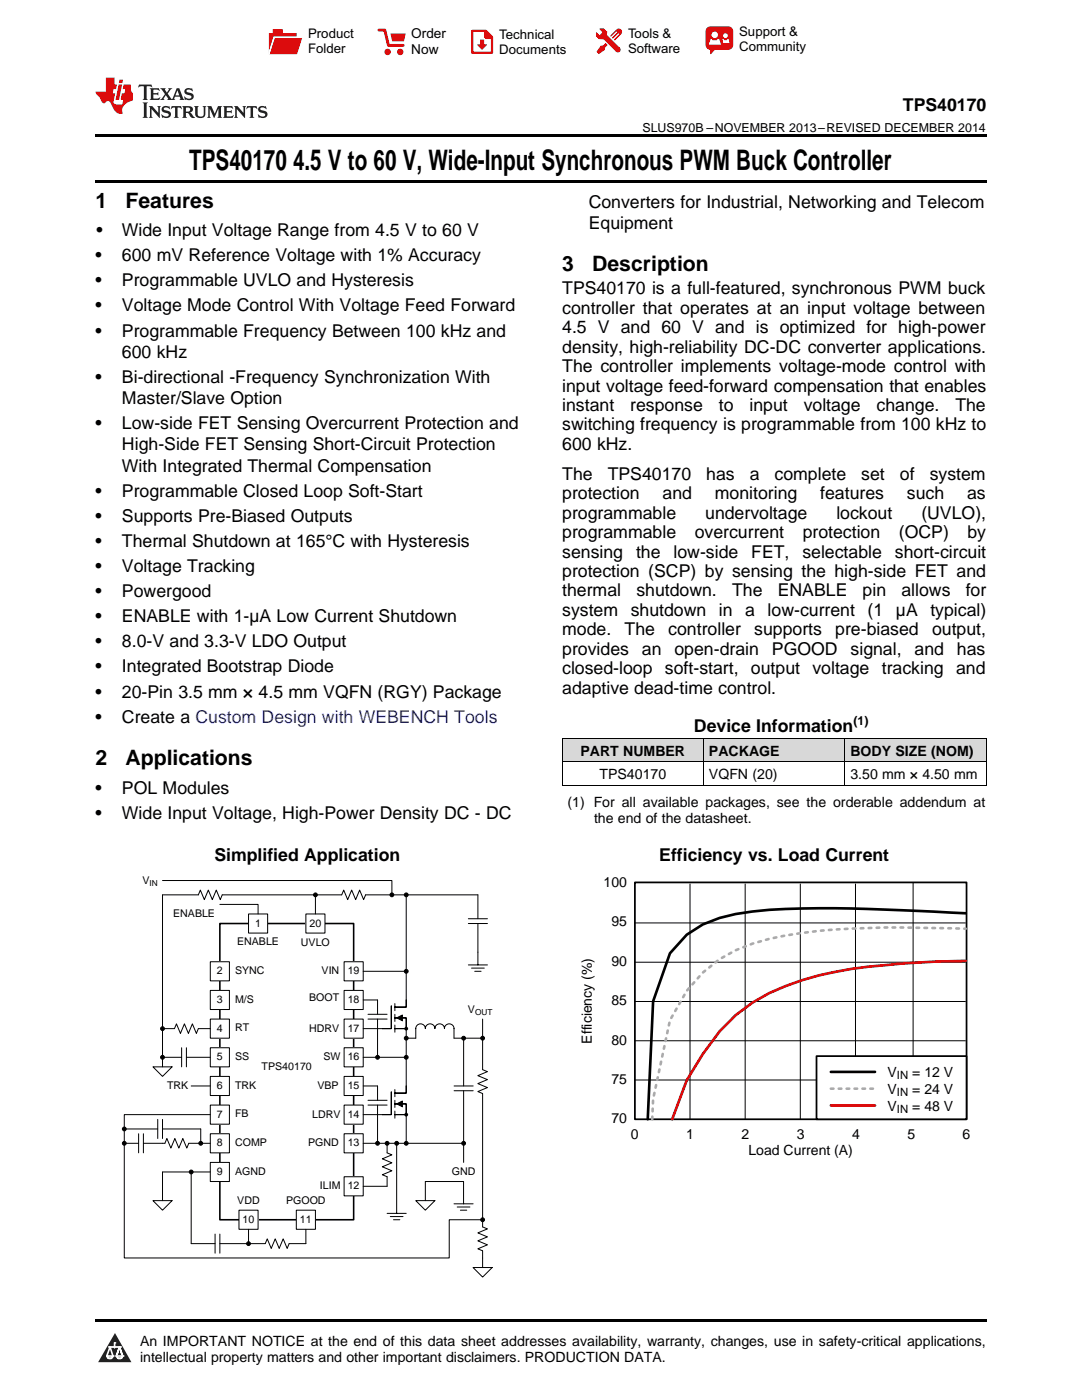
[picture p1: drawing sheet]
<svg xmlns="http://www.w3.org/2000/svg" width="216mm" height="279mm" viewBox="0 0 216 279" stroke-linecap="round" stroke-linejoin="round" font-family="sans-serif">
<defs><g id="words">
<g font-size="5.6">
<text x="37.7" y="33.9">TPS40170</text>
<text x="58.5" y="33.9">4.5 V to 60 V, Wide-Input Synchronous PWM Buck Controller</text>
</g>
<g font-size="4.2">
<text x="19" y="41.4">1</text>
<text x="25" y="41.4">Features</text>
<text x="112.2" y="54.1">3</text>
<text x="118.2" y="54.1">Description</text>
<text x="19" y="152.6">2</text>
<text x="25" y="152.6">Applications</text>
</g>
<g font-size="3.5">
<text x="180.2" y="22.2">TPS40170</text>
<text x="117.5" y="41.4">Converters for Industrial, Networking and Telecom</text>
<text x="19.2" y="47.1">•</text>
<text x="24.3" y="47.1">Wide Input Voltage Range from 4.5 V to 60 V</text>
<text x="117.5" y="45.6">Equipment</text>
<text x="19" y="52.1">•</text>
<text x="24.3" y="52.1">600 mV Reference Voltage with 1% Accuracy</text>
<text x="19" y="57.2">•</text>
<text x="24.3" y="57.2">Programmable UVLO and Hysteresis</text>
<text x="112.2" y="58.7">TPS40170 is a full-featured, synchronous PWM buck</text>
<text x="19" y="62.2">•</text>
<text x="24.3" y="62.2">Voltage Mode Control With Voltage Feed Forward</text>
<text x="112.2" y="62.6">controller that operates at an input voltage between</text>
<text x="19" y="67.2">•</text>
<text x="24.3" y="67.2">Programmable Frequency Between 100 kHz and</text>
<text x="24.3" y="71.4">600 kHz</text>
<text x="112.2" y="66.5">4.5 V and 60 V and is optimized for high-power</text>
<text x="112.2" y="70.4">density, high-reliability DC-DC converter applications.</text>
<text x="19" y="76.4">•</text>
<text x="24.3" y="76.4">Bi-directional -Frequency Synchronization With</text>
<text x="112.2" y="74.3">The controller implements voltage-mode control with</text>
<text x="24.3" y="80.6">Master/Slave Option</text>
<text x="112.2" y="78.1">input voltage feed-forward compensation that enables</text>
<text x="112.2" y="82">instant</text>
<text x="125.7" y="82">response</text>
<text x="143.4" y="82">to</text>
<text x="149.5" y="82">input</text>
<text x="160.4" y="82">voltage</text>
<text x="174.9" y="82">change.</text>
<text x="190.6" y="82">The</text>
<text x="19" y="85.7">•</text>
<text x="24.3" y="85.7">Low-side FET Sensing Overcurrent Protection and</text>
<text x="24.3" y="89.9">High-Side FET Sensing Short-Circuit Protection</text>
<text x="112.2" y="85.9">switching frequency is programmable from 100 kHz to</text>
<text x="112.2" y="89.8">600 kHz.</text>
<text x="24.3" y="94.1">With Integrated Thermal Compensation</text>
<text x="112.2" y="95.7">The</text>
<text x="121.3" y="95.7">TPS40170</text>
<text x="140.9" y="95.7">has</text>
<text x="149.6" y="95.7">a</text>
<text x="154.6" y="95.7">complete</text>
<text x="171.9" y="95.7">set</text>
<text x="179.6" y="95.7">of</text>
<text x="185.5" y="95.7">system</text>
<text x="19" y="99.1">•</text>
<text x="24.3" y="99.1">Programmable Closed Loop Soft-Start</text>
<text x="112.2" y="99.6">protection</text>
<text x="132.2" y="99.6">and</text>
<text x="142.7" y="99.6">monitoring</text>
<text x="163.7" y="99.6">features</text>
<text x="181" y="99.6">such</text>
<text x="193" y="99.6">as</text>
<text x="19" y="104.1">•</text>
<text x="24.3" y="104.1">Supports Pre-Biased Outputs</text>
<text x="112.2" y="103.5">programmable</text>
<text x="112.2" y="107.4">programmable</text>
<text x="138.6" y="107.4">overcurrent</text>
<text x="140.7" y="103.5">undervoltage</text>
<text x="160.2" y="107.4">protection</text>
<text x="166.9" y="103.5">lockout</text>
<text x="179.4" y="107.4">(OCP)</text>
<text x="183.8" y="103.5">(UVLO),</text>
<text x="193" y="107.4">by</text>
<text x="19" y="109.1">•</text>
<text x="24.3" y="109.1">Thermal Shutdown at 165°C with Hysteresis</text>
<text x="112.2" y="111.3">sensing</text>
<text x="126.9" y="111.3">the</text>
<text x="134.4" y="111.3">low-side</text>
<text x="149.9" y="111.3">FET,</text>
<text x="160.1" y="111.3">selectable</text>
<text x="178.6" y="111.3">short-circuit</text>
<text x="19" y="114.2">•</text>
<text x="19" y="119.2">•</text>
<text x="24.3" y="114.2">Voltage Tracking</text>
<text x="24.3" y="119.2">Powergood</text>
<text x="112.2" y="115.1">protection (SCP) by sensing the high-side FET and</text>
<text x="112.2" y="119">thermal</text>
<text x="127" y="119">shutdown.</text>
<text x="146.1" y="119">The</text>
<text x="155.2" y="119">ENABLE</text>
<text x="172.1" y="119">pin</text>
<text x="179.9" y="119">allows</text>
<text x="192.7" y="119">for</text>
<text x="19" y="124.2">•</text>
<text x="24.3" y="124.2">ENABLE with 1-µA Low Current Shutdown</text>
<text x="112.2" y="122.9">system</text>
<text x="125.9" y="122.9">shutdown</text>
<text x="143.5" y="122.9">in</text>
<text x="148.7" y="122.9">a</text>
<text x="153.2" y="122.9">low-current</text>
<text x="173.1" y="122.9">(1</text>
<text x="178.8" y="122.9">µA</text>
<text x="185.7" y="122.9">typical)</text>
<text x="19" y="129.2">•</text>
<text x="24.3" y="129.2">8.0-V and 3.3-V LDO Output</text>
<text x="112.2" y="126.8">mode.</text>
<text x="112.2" y="130.7">provides</text>
<text x="124.6" y="126.8">The</text>
<text x="128.1" y="130.7">an</text>
<text x="133.3" y="126.8">controller</text>
<text x="134.6" y="130.7">open-drain</text>
<text x="150.5" y="126.8">supports</text>
<text x="154" y="130.7">PGOOD</text>
<text x="166.7" y="126.8">pre-biased</text>
<text x="169.7" y="130.7">signal,</text>
<text x="182.5" y="130.7">and</text>
<text x="186" y="126.8">output,</text>
<text x="190.9" y="130.7">has</text>
<text x="19" y="134.2">•</text>
<text x="24.3" y="134.2">Integrated Bootstrap Diode</text>
<text x="112.2" y="134.5">closed-loop</text>
<text x="132.7" y="134.5">soft-start, output</text>
<text x="162.1" y="134.5">voltage</text>
<text x="176" y="134.5">tracking</text>
<text x="190.8" y="134.5">and</text>
<text x="19" y="139.2">•</text>
<text x="24.3" y="139.2">20-Pin 3.5 mm × 4.5 mm VQFN (RGY) Package</text>
<text x="112.2" y="138.4">adaptive dead-time control.</text>
<text x="19" y="144.2">•</text>
<text x="24.3" y="144.2">Create a Custom Design with WEBENCH Tools</text>
<text x="138.5" y="146.2">Device Information</text>
<text x="19" y="158.4">•</text>
<text x="24.3" y="158.4">POL Modules</text>
<text x="19" y="163.4">•</text>
<text x="24.3" y="163.4">Wide Input Voltage, High-Power Density DC - DC</text>
<text x="42.8" y="171.9">Simplified Application</text>
<text x="131.6" y="171.9">Efficiency vs. Load Current</text>
</g>
<g font-size="2.8">
<text x="115.8" y="150.8">PART NUMBER</text>
<text x="119.6" y="155.5">TPS40170</text>
<text x="141.5" y="150.8">PACKAGE</text>
<text x="141.5" y="155.5">VQFN (20)</text>
<text x="169.7" y="150.8">BODY SIZE (NOM)</text>
<text x="169.7" y="155.5">3.50 mm × 4.50 mm</text>
<text x="113.2" y="161">(1) For all available packages, see the orderable addendum at</text>
<text x="118.5" y="164.1">the end of the datasheet.</text>
<text x="120.4" y="176.9">100</text>
<text x="122" y="184.8">95</text>
<text x="122" y="192.7">90</text>
<text x="122" y="200.6">85</text>
<text x="118.1" y="208.3" transform="rotate(-90 118.1 208.3)">Efficiency (%)</text>
<text x="122" y="208.5">80</text>
<text x="177.1" y="214.8">V</text>
<text x="182" y="214.8">= 12 V</text>
<text x="122" y="216.3">75</text>
<text x="177.1" y="221.6">V</text>
<text x="177.1" y="218.2">V</text>
<text x="182" y="221.6">= 48 V</text>
<text x="182" y="218.2">= 24 V</text>
<text x="122" y="224.2">70</text>
<text x="125.9" y="227.4">0</text>
<text x="136.9" y="227.4">1</text>
<text x="148" y="227.4">2</text>
<text x="159" y="227.4">3</text>
<text x="170" y="227.4">4</text>
<text x="181.1" y="227.4">5</text>
<text x="192.1" y="227.4">6</text>
<text x="149.3" y="230.5">Load Current (A)</text>
<text x="27.9" y="268.6">An IMPORTANT NOTICE at the end of this data sheet addresses availability, warranty, changes, use in safety-critical applications,</text>
<text x="27.9" y="271.8">intellectual property matters and other important disclaimers. PRODUCTION DATA.</text>
</g>
<g font-size="2.7">
<text x="82.1" y="7.7">Order</text>
<text x="82.1" y="10.7">Now</text>
</g>
<g font-size="2.6">
<text x="61.5" y="7.6">Product</text>
<text x="61.5" y="10.6">Folder</text>
<text x="99.6" y="7.8">Technical</text>
<text x="99.6" y="10.8">Documents</text>
<text x="125.3" y="7.6">Tools &amp;</text>
<text x="125.3" y="10.6">Software</text>
<text x="147.5" y="7.2">Support &amp;</text>
<text x="147.5" y="10.2">Community</text>
</g>
<g font-size="2.5">
<text x="128.2" y="26.3">SLUS970B –NOVEMBER 2013–REVISED DECEMBER 2014</text>
<text x="170.3" y="144.7">(1)</text>
</g>
<g font-size="2.3">
<text x="179" y="215.3">IN</text>
<text x="179" y="218.7">IN</text>
<text x="179" y="222.1">IN</text>
</g>
<g font-size="2.1">
<text x="28.4" y="176.5">V</text>
<text x="34.6" y="182.9">ENABLE</text>
<text x="50.9" y="184.9">1</text>
<text x="61.8" y="184.9">20</text>
<text x="47.3" y="188.7">ENABLE</text>
<text x="60.1" y="188.8">UVLO</text>
<text x="43.3" y="194.5">2</text>
<text x="46.9" y="194.4">SYNC</text>
<text x="64.2" y="194.5">VIN</text>
<text x="69.4" y="194.5">19</text>
<text x="43.3" y="200.2">3</text>
<text x="46.9" y="200.1">M/S</text>
<text x="61.7" y="199.7">BOOT</text>
<text x="69.4" y="200.2">18</text>
<text x="93.4" y="202.2">V</text>
<text x="43.3" y="205.9">4</text>
<text x="46.9" y="205.8">RT</text>
<text x="61.7" y="205.9">HDRV</text>
<text x="69.4" y="205.9">17</text>
<text x="43.3" y="211.6">5</text>
<text x="46.9" y="211.5">SS</text>
<text x="52.2" y="213.4">TPS40170</text>
<text x="64.5" y="211.6">SW</text>
<text x="69.4" y="211.6">16</text>
<text x="33.3" y="217.3">TRK</text>
<text x="43.3" y="217.4">6</text>
<text x="46.9" y="217.3">TRK</text>
<text x="63.3" y="217.4">VBP</text>
<text x="69.4" y="217.4">15</text>
<text x="43.3" y="223.1">7</text>
<text x="46.9" y="223">FB</text>
<text x="62.3" y="223.1">LDRV</text>
<text x="69.4" y="223.1">14</text>
<text x="43.3" y="228.8">8</text>
<text x="46.9" y="228.7">COMP</text>
<text x="61.5" y="228.8">PGND</text>
<text x="69.4" y="228.8">13</text>
<text x="43.3" y="234.5">9</text>
<text x="46.9" y="234.4">AGND</text>
<text x="63.8" y="237.4">ILIM</text>
<text x="69.4" y="237.4">12</text>
<text x="90.1" y="234.5">GND</text>
<text x="47.4" y="240.2">VDD</text>
<text x="48.4" y="244.1">10</text>
<text x="57.1" y="240.2">PGOOD</text>
<text x="59.9" y="244.1">11</text>
</g>
<g font-size="1.7">
<text x="29.8" y="176.8">IN</text>
<text x="94.8" y="202.6">OUT</text>
</g>
</g></defs>
<g fill="#d8d8d8">
<path d="M112.2 147.4h28.2v4.7h-28.2z"/>
<path d="M140.4 147.4h28.2v4.7h-28.2z"/>
<path d="M168.6 147.4h28.2v4.7h-28.2z"/>
</g>
<path d="M22.9 266l3.3 5.9h-6.6z" fill="#231f20"/>
<path d="M21.3 270.6h1.2l-.3 .5h-.3a.53 .53 0 0 1-.6-.5z" fill-rule="evenodd" fill="#fff"/>
<path d="M21.3 270.6h1.2l-.3 .5h-.3a.53 .53 0 0 1-.6-.5z" fill="none" stroke="#231f20" stroke-width=".33"/>
<path d="M21.3 270.6l1.2 .1-.3 .4h-.5z" fill="none" stroke="#fff" stroke-width=".33"/>
<path d="M22.9 268.9h.1" fill="none" stroke="#fff" stroke-width=".33"/>
<path d="M22.9 268v.9z" fill="#fff"/>
<path d="M22.9 268v.9z" fill="none" stroke="#fff" stroke-width=".33"/>
<circle cx="22.9" cy="268" r=".16" fill="#fff"/>
<path d="M21.8 268.8h.1" fill="none" stroke="#fff" stroke-width=".33"/>
<path d="M21.8 268.8h2.2z" fill="#fff"/>
<path d="M21.8 268.8h2.2z" fill="none" stroke="#fff" stroke-width=".33"/>
<circle cx="24" cy="268.8" r=".16" fill="#fff"/>
<path d="M23.2 270.6h.1" fill="none" stroke="#fff" stroke-width=".33"/>
<path d="M23.8 268.8l-.6 1.8z" fill="#fff"/>
<path d="M23.8 268.8l-.6 1.8z" fill="none" stroke="#fff" stroke-width=".33"/>
<path d="M23.8 268.8l.7 1.8z" fill="#fff"/>
<path d="M23.8 268.8l.7 1.8z" fill="none" stroke="#fff" stroke-width=".33"/>
<path d="M24.4 270.6h.1" fill="none" stroke="#fff" stroke-width=".33"/>
<circle cx="21.3" cy="270.6" r=".16" fill="#fff"/>
<path d="M22 268.8l-.7 1.8z" fill="#fff"/>
<path d="M22 268.8l-.7 1.8z" fill="none" stroke="#fff" stroke-width=".33"/>
<path d="M22 268.8l.5 1.8z" fill="#fff"/>
<path d="M22 268.8l.5 1.8z" fill="none" stroke="#fff" stroke-width=".33"/>
<circle cx="22.5" cy="270.6" r=".16" fill="#fff"/>
<path d="M23.3 270.6h1.2a.63 .63 0 0 1-.6 .5 .63 .63 0 0 1-.6-.5z" fill-rule="evenodd" fill="#fff"/>
<path d="M23.3 270.6h1.2a.63 .63 0 0 1-.6 .5 .63 .63 0 0 1-.6-.5z" fill="none" stroke="#231f20" stroke-width=".33"/>
<path d="M23.3 270.6h1.2l-.4 .5h-.5z" fill="none" stroke="#fff" stroke-width=".33"/>
<path d="M23.2 270.6h.1" fill="none" stroke="#fff" stroke-width=".33"/>
<circle cx="24.5" cy="270.6" r=".16" fill="#fff"/>
<path d="M19 263.2h177.8v.5h-177.8z" fill="#000"/>
<path d="M43.9 184.3h26.7v59.1h-26.7z" fill="none" stroke="#000" stroke-width=".32"/>
<path d="M42 191.9h3.8v3.9h-3.8z" fill-rule="evenodd" fill="#fff"/>
<path d="M42 191.9h3.8v3.9h-3.8z" fill="none" stroke="#000" stroke-width=".2"/>
<path d="M42 197.7h3.8v3.8h-3.8z" fill-rule="evenodd" fill="#fff"/>
<path d="M42 197.7h3.8v3.8h-3.8z" fill="none" stroke="#000" stroke-width=".2"/>
<path d="M42 203.4h3.8v3.8h-3.8z" fill-rule="evenodd" fill="#fff"/>
<path d="M42 203.4h3.8v3.8h-3.8z" fill="none" stroke="#000" stroke-width=".2"/>
<path d="M42 209.1h3.8v3.8h-3.8z" fill-rule="evenodd" fill="#fff"/>
<path d="M42 209.1h3.8v3.8h-3.8z" fill="none" stroke="#000" stroke-width=".2"/>
<path d="M42 214.8h3.8v3.8h-3.8z" fill-rule="evenodd" fill="#fff"/>
<path d="M42 214.8h3.8v3.8h-3.8z" fill="none" stroke="#000" stroke-width=".2"/>
<path d="M42 220.5h3.8v3.9h-3.8z" fill-rule="evenodd" fill="#fff"/>
<path d="M42 220.5h3.8v3.9h-3.8z" fill="none" stroke="#000" stroke-width=".2"/>
<path d="M42 226.3h3.8v3.8h-3.8z" fill-rule="evenodd" fill="#fff"/>
<path d="M42 226.3h3.8v3.8h-3.8z" fill="none" stroke="#000" stroke-width=".2"/>
<path d="M42 232h3.8v3.8h-3.8z" fill-rule="evenodd" fill="#fff"/>
<path d="M42 232h3.8v3.8h-3.8z" fill="none" stroke="#000" stroke-width=".2"/>
<path d="M49.6 182.4h3.8v3.8h-3.8z" fill-rule="evenodd" fill="#fff"/>
<path d="M49.6 182.4h3.8v3.8h-3.8z" fill="none" stroke="#000" stroke-width=".2"/>
<path d="M61 182.4h3.8v3.8h-3.8z" fill-rule="evenodd" fill="#fff"/>
<path d="M61 182.4h3.8v3.8h-3.8z" fill="none" stroke="#000" stroke-width=".2"/>
<path d="M68.7 191.9h3.8v3.9h-3.8z" fill-rule="evenodd" fill="#fff"/>
<path d="M68.7 191.9h3.8v3.9h-3.8z" fill="none" stroke="#000" stroke-width=".2"/>
<path d="M68.7 197.7h3.8v3.8h-3.8z" fill-rule="evenodd" fill="#fff"/>
<path d="M68.7 197.7h3.8v3.8h-3.8z" fill="none" stroke="#000" stroke-width=".2"/>
<path d="M68.7 203.4h3.8v3.8h-3.8z" fill-rule="evenodd" fill="#fff"/>
<path d="M68.7 203.4h3.8v3.8h-3.8z" fill="none" stroke="#000" stroke-width=".2"/>
<path d="M68.7 209.1h3.8v3.8h-3.8z" fill-rule="evenodd" fill="#fff"/>
<path d="M68.7 209.1h3.8v3.8h-3.8z" fill="none" stroke="#000" stroke-width=".2"/>
<path d="M68.7 214.8h3.8v3.8h-3.8z" fill-rule="evenodd" fill="#fff"/>
<path d="M68.7 214.8h3.8v3.8h-3.8z" fill="none" stroke="#000" stroke-width=".2"/>
<path d="M68.7 220.5h3.8v3.9h-3.8z" fill-rule="evenodd" fill="#fff"/>
<path d="M68.7 220.5h3.8v3.9h-3.8z" fill="none" stroke="#000" stroke-width=".2"/>
<path d="M68.7 226.3h3.8v3.8h-3.8z" fill-rule="evenodd" fill="#fff"/>
<path d="M68.7 226.3h3.8v3.8h-3.8z" fill="none" stroke="#000" stroke-width=".2"/>
<path d="M68.7 234.8h3.8v3.9h-3.8z" fill-rule="evenodd" fill="#fff"/>
<path d="M68.7 234.8h3.8v3.9h-3.8z" fill="none" stroke="#000" stroke-width=".2"/>
<path d="M47.7 241.5h3.8v3.8h-3.8z" fill-rule="evenodd" fill="#fff"/>
<path d="M47.7 241.5h3.8v3.8h-3.8z" fill="none" stroke="#000" stroke-width=".2"/>
<path d="M59.1 241.5h3.8v3.8h-3.8z" fill-rule="evenodd" fill="#fff"/>
<g fill="none" stroke="#000" stroke-width=".2">
<path d="M32.4 175.7h45.8v2.9M62.9 178.6v3.8M81.1 178.6v22.4h-2.3M137.7 176.4v47M148.7 176.4v47M159.7 176.4v47M170.7 176.4v47M182.2 176.1v47M43.9 180.5h7.6v1.9M72.5 199.6h2.8v2.8M72.5 193.8h8.6M93.5 184.3h3.8"/>
<path d="M93.5 183.4h3.8M93.5 192.6h3.8M94.1 193.2h2.5M94.7 193.8h1.3M95.4 183.4v-4.8h-22.4l-.4 .9-.8-1.9-.8 1.9-.8-1.9-.8 1.9-.8-1.9-.4 1h-23.9l-.3 .9-.8-1.9-.8 1.9-.8-1.9-.8 1.9-.8-1.9-.4 1h-7.2v34.3M95.4 184.3v8.3M126.7 199.9h66M126.7 192h66M126.7 184.2h66M30.5 212.9h3.8l-1.9 1.9zM32.4 205.3h2.4l.4-1 .8 1.9 .8-1.9 .8 1.9 .8-1.9 .8 1.9 .4-.9h2.4M32.4 211h3.8"/>
<path d="M36.2 209.1v3.8M37.2 211h4.8M37.2 209.1v3.8M38.1 216.7h3.9M72.5 216.7h2.8v2.9M72.5 211h8.6M73.4 203.4h3.8M73.4 202.4h3.8M73.4 219.6h3.8M75.3 203.4v7.6M78.1 200.8v4.5h-5.6M78.1 217.9v4.5h-5.6"/>
<path d="M78.8 203.1h2.3v2.2h-2.3M78.8 200.3v1.4M78.8 202.4v1.5M78.8 204.6v1.4M78.8 217.4v1.5M78.8 219.6v1.4M79.1 203.1l1.2-.5v1.1zM81.1 205.3v12.9h-2.3M81.1 207.2h1.9v-1.9a.95 .95 0 0 1 .9-1 .95 .95 0 0 1 1 1 .95 .95 0 0 1 .9-1 .95 .95 0 0 1 1 1 .95 .95 0 0 1 .9-1 .95 .95 0 0 1 1 1 .95 .95 0 0 1 .9-1 .95 .95 0 0 1 1 1v1.9h5.7M90.6 216.7h3.8M90.6 217.7h3.8M92.5 207.2v9.5"/>
<path d="M92.5 217.7v14.3M96.3 203.4v10.1l1 .4-2 .8 2 .8-2 .8 2 .8-2 .7 1 .4v26.7l1 .4-2 .7 2 .8-2 .8 2 .8-2 .8 1 .4v3.4M126.7 215.5h66M126.7 207.7h66M24.8 228.2v22.9h64.8v-7.7h6.7M24.8 228.2h2.9M24.8 225.3h6.7M24.8 225.3v2.9M27.7 226.3v3.8M28.6 228.2h4.3l.4-1 .8 1.9 .8-1.9 .8 1.9 .8-1.9 .8 1.9 .4-.9h4.3M28.6 226.3v3.8M30.5 239.6h3.8l-1.9 1.9z"/>
<path d="M31.5 223.4v3.8M32.4 223.4v3.8M32.4 225.3h7.7v2.9M38.1 233.9v14.3h4.8M42 222.4h-17.2v2.9M42 233.9h-9.6v5.7M72.5 228.2h20M73.4 220.5h3.8M75.3 220.5v7.7M77.2 228.2v1.9l1 .4-1.9 .8 1.9 .8-1.9 .8 1.9 .8-1.9 .7 .9 .4v2h-4.7M78.8 220.3h2.3v2.1h-2.3M78.8 221.7v1.5"/>
<path d="M79.1 220.3l1.2-.6v1.2zM79.1 228.2v14M81.1 222.4v5.8M83 239.6h3.8l-1.9 1.9zM84.9 239.6v-3.8h7.6v4.4M42.9 246.3v3.8M43.9 246.3v3.8M49.6 245.3v2.9M59.1 241.5h3.8v3.8h-3.8zM61 245.3v2.9h-3.3l-.4 .9-.8-1.9-.8 1.9-.8-1.9-.8 1.9-.8-1.9-.4 1h-9M77.2 242.2h3.9M77.9 242.8h2.5"/>
<path d="M78.5 243.4h1.3M90.6 240.2h3.8M91.2 240.9h2.6M91.9 241.5h1.2M94.4 253h3.8l-1.9 1.9z"/>
<circle cx="62.9" cy="178.6" r=".38"/>
<circle cx="78.2" cy="178.6" r=".38"/>
<circle cx="81.1" cy="178.6" r=".38"/>
<circle cx="81.1" cy="193.8" r=".38"/>
<circle cx="32.4" cy="205.3" r=".38"/>
<circle cx="32.4" cy="211" r=".38"/>
<circle cx="75.3" cy="211" r=".38"/>
<circle cx="81.1" cy="211" r=".38"/>
<circle cx="81.1" cy="207.2" r=".38"/>
<circle cx="92.5" cy="207.2" r=".38"/>
<circle cx="96.3" cy="207.2" r=".38"/>
<circle cx="24.8" cy="228.2" r=".38"/>
<circle cx="24.8" cy="225.3" r=".38"/>
<circle cx="38.1" cy="233.9" r=".38"/>
<circle cx="40.1" cy="228.2" r=".38"/>
<circle cx="75.3" cy="228.2" r=".38"/>
<circle cx="77.2" cy="228.2" r=".38"/>
<circle cx="79.1" cy="228.2" r=".38"/>
<circle cx="81.1" cy="228.2" r=".38"/>
<circle cx="92.5" cy="228.2" r=".38"/>
<circle cx="49.6" cy="248.2" r=".38"/>
<circle cx="96.3" cy="243.4" r=".38"/>
</g>
<g fill="#000">
<path d="M79.1 203.1l1.2-.5v1.1zM79.1 220.3l1.2-.6v1.2z"/>
<circle cx="62.9" cy="178.6" r=".38"/>
<circle cx="78.2" cy="178.6" r=".38"/>
<circle cx="81.1" cy="178.6" r=".38"/>
<circle cx="81.1" cy="193.8" r=".38"/>
<circle cx="32.4" cy="205.3" r=".38"/>
<circle cx="32.4" cy="211" r=".38"/>
<circle cx="75.3" cy="211" r=".38"/>
<circle cx="81.1" cy="211" r=".38"/>
<circle cx="81.1" cy="205.3" r=".38"/>
<circle cx="81.1" cy="207.2" r=".38"/>
<circle cx="92.5" cy="207.2" r=".38"/>
<circle cx="96.3" cy="207.2" r=".38"/>
<circle cx="24.8" cy="228.2" r=".38"/>
<circle cx="24.8" cy="225.3" r=".38"/>
<circle cx="38.1" cy="233.9" r=".38"/>
<circle cx="40.1" cy="228.2" r=".38"/>
<circle cx="75.3" cy="228.2" r=".38"/>
<circle cx="77.2" cy="228.2" r=".38"/>
<circle cx="79.1" cy="228.2" r=".38"/>
<circle cx="81.1" cy="228.2" r=".38"/>
<circle cx="81.1" cy="222.4" r=".38"/>
<circle cx="92.5" cy="228.2" r=".38"/>
<circle cx="49.6" cy="248.2" r=".38"/>
<circle cx="96.3" cy="243.4" r=".38"/>
</g>
<path d="M126.7 176.1h66.2v47.3h-66.2z" fill="none" stroke="#000" stroke-width=".35"/>
<path d="M192.7 182.3l-2.9-.2a347 347 0 0 0-36.3-.5 37.2 37.2 0 0 0-13.3 2.9l-3.2 2-3.3 3.8-3.4 9.5-1.1 23.6" fill="none" stroke="#000" stroke-width=".53"/>
<path d="M130.1 223.4l.2-4.1 3.4-15.7 3.3-5.9a26.3 26.3 0 0 1 16.5-10.3 119.1 119.1 0 0 1 26.4-2.3l12.8 .2" fill="none" stroke="#acacac" stroke-width=".53" stroke-dasharray=".5 1.1"/>
<path d="M192.7 191.8a160.5 160.5 0 0 0-26.1 2.2 49.2 49.2 0 0 0-16.5 6.1l-3.3 2.5-3.2 3.2-3.4 4.6-3.2 5.2-2.9 7.8" fill="none" stroke="#c00000" stroke-width=".53"/>
<path d="M162.9 210.8h30v12.6h-30z" fill-rule="evenodd" fill="#fff"/>
<path d="M162.9 210.8h30v12.6h-30z" fill="none" stroke="#000" stroke-width=".35"/>
<path d="M165.8 213.9h8.8" fill="none" stroke="#000" stroke-width=".53"/>
<path d="M165.8 217.3h9.2" fill="none" stroke="#acacac" stroke-width=".53" stroke-dasharray=".5 1.1"/>
<path d="M165.8 220.6h8.8" fill="none" stroke="#c00000" stroke-width=".53"/>
<path d="M112.2 156.7h84.6M112.2 152h84.6M112.2 147.4h84.6M112.2 147.4v9.3M140.4 147.4v9.3M168.6 147.4v9.3M196.8 147.4v9.3" fill="none" stroke="#000" stroke-width=".2"/>
<path d="M19 35.9h177.8v.5h-177.8zM19 26.8h177.8v.6h-177.8zM112.2 156.7h.1zM168.5 156.7h.1zM196.7 156.7h.1z" fill="#000"/>
<path d="M27.7 16.9l-.1 .6 .6-.3h.5v.2v2.2l-.2 .4h1l-.2-.4v-2.2v-.2h.5l.6 .3-.2-.6zM29.9 17.6l.2 .4v1.6l-.2 .4h1.9l.1-.6a1.09 1.09 0 0 1-1.3 .1v-.6h.6l.4 .2v-.7l-.2 .2h-.8v-.6l.2-.1a1.01 1.01 0 0 1 1 .3l-.1-.6zM32 17.6l.9 1.2-1 1.2h.9l-.2-.3 .5-.7 .5 .7-.3 .3h1.7l-.2-.3 .1-.4h1l.1 .4-.2 .3h1l-.3-.4-.7-2h-.5l-1 2.2-.8-1.1 .9-1.1h-.9l.2 .2-.4 .7-.4-.7 .2-.2zM35.4 18l.4 1h-.8zM37 17.7a.66 .66 0 0 0-.2 .8 .66 .66 0 0 0 .6 .4l.7 .2 .1 .2a.8 .8 0 0 1-.7 .4 .8 .8 0 0 1-.7-.5l.1 .8 .2-.2a.94 .94 0 0 0 1.1 .1 .94 .94 0 0 0 .4-.9 1.48 1.48 0 0 0-1.3-.6v-.4a1.1 1.1 0 0 1 1.2 .2l-.2-.6-.2 .1-.5-.1zM28.5 20.4l.2 .4v2.3l-.2 .4h1l-.2-.4v-2.3l.2-.4zM29.7 21.2l.2 .4v1.5l-.2 .4h.8l-.3-.4 .1-1.3 1.6 1.8v-2l.2-.4h-.7l.2 .2v1.1l-1.2-1.3zM32.5 21.3a.66 .66 0 0 0-.2 .8 .66 .66 0 0 0 .6 .4l.6 .2 .2 .2a.8 .8 0 0 1-.8 .4 .8 .8 0 0 1-.7-.5l.2 .7 .2-.1a.94 .94 0 0 0 1 .1 .94 .94 0 0 0 .5-1 1.47 1.47 0 0 0-1.3-.6l-.1-.3a1.1 1.1 0 0 1 1.3 .2l-.2-.6-.2 .1-.5-.2zM34.3 21.2l-.2 .6a.64 .64 0 0 1 .8-.3v1.6l-.2 .4h1l-.3-.4 .1-1.6a.66 .66 0 0 1 .8 .3l-.2-.6zM36.3 21.2l.3 .4v1.5l-.3 .4h1l-.2-.2v-.7h.5l.1 .1a.8 .8 0 0 0 1.2 .7l-1-1a.62 .62 0 0 0 .6-.5 .62 .62 0 0 0-.6-.7zM37.1 21.5h.1a.48 .48 0 0 1 .6 0 .48 .48 0 0 1 .1 .6l-.2 .1-.6 .1zM38.7 21.2l.2 .2a2.29 2.29 0 0 0 .4 2 1.05 1.05 0 0 0 1.7-.7v-1.3l.2-.2h-.8l.2 .4v1.1a.61 .61 0 0 1-.6 .6 .61 .61 0 0 1-.6-.6v-1.1l.3-.4zM41.3 21.2l.3 .4v1.5l-.3 .4h.8l-.2-.4v-1.4l.8 1.9 .9-1.9v1.4l-.2 .4h.9l-.2-.4v-1.5l.2-.4h-.8l-.7 1.5-.6-1.5zM44.5 21.2l.2 .4v1.5l-.2 .4h1.9l.2-.6a1.1 1.1 0 0 1-1.4 .2v-.7h.6l.4 .2v-.6l-.2 .1-.8 .1v-.6l.2-.1a1.02 1.02 0 0 1 1.1 .2l-.2-.5zM46.7 21.2l.2 .4v1.5l-.2 .4h.8l-.3-.4 .1-1.3 1.6 1.8v-2l.2-.4h-.7l.2 .2v1.1l-1.2-1.3zM49.3 21.2l-.1 .6a.64 .64 0 0 1 .8-.3v1.6l-.3 .4h1l-.2-.4v-1.6a.66 .66 0 0 1 .8 .3l-.1-.6zM51.7 21.3a.66 .66 0 0 0-.2 .7 .66 .66 0 0 0 .7 .5l.6 .2 .1 .2a.8 .8 0 0 1-.7 .4 .8 .8 0 0 1-.7-.5l.1 .7 .2-.1a.94 .94 0 0 0 1.1 .1 .94 .94 0 0 0 .4-1 1.48 1.48 0 0 0-1.2-.6l-.1-.3a1.1 1.1 0 0 1 1.2 .2l-.2-.6-.1 .1-.6-.2z" fill="#231f20"/>
<path d="M21.1 15.5v2.8h-2v.4l.9 .9a.96 .96 0 0 0 1 1 .59 .59 0 0 1 .5-.4 .59 .59 0 0 1 .5 .3l.4 .8a1.61 1.61 0 0 0 2.1 1.3 1.63 1.63 0 0 1 1.1-2.2l.9-.3v-1.5a1.6 1.6 0 0 1-.4-1.7h-1.4l-.2 .9h.5l-.2 .8h-.5l-.2 1v.3h.5l-.2 .9h-.7a.74 .74 0 0 1-1-.6l.3-1.6h-.5l.2-.8h.5l.1-.9h-.4v-1.4zM23.7 16.9l-.7 3h.8l.6-3zM23.8 15.9l-.1 .7h.7l.2-.7z" fill="#ee1d23"/>
<g fill="#d60000">
<path d="M54.4 5.8h2v.8h2.8v4.2h-5.5v-4.2h.7z" fill-rule="evenodd"/>
<path d="M54.7 7.5h5.6l-1 3.3h-5.6z" fill-rule="evenodd"/>
</g>
<path d="M54.6 7.4h5.8l-.1 .1h-5.5l-1.1 3.3z" fill-rule="evenodd" fill="#fff"/>
<path d="M54.6 7.4h5.8l-.1 .1h-5.5l-1.1 3.3z" fill="none" stroke="#fff" stroke-width=".2"/>
<path d="M75.6 6h1.2l.7 3.1h3" fill="none" stroke="#d60000" stroke-width=".56"/>
<g fill="#d60000">
<path d="M77.9 6.7h3.1l-.4 1.5h-2.3z" fill-rule="evenodd"/>
<circle cx="77.3" cy="10.4" r=".64"/>
<circle cx="79.9" cy="10.4" r=".64"/>
</g>
<path d="M94.2 6.2h2.7l1.3 1.2v3.1h-4z" fill="none" stroke="#d60000" stroke-width=".44"/>
<g fill="#d60000">
<path d="M95.8 7.9h.8v1h.6l-1 1.1-1-1v-.1h.6z" fill-rule="evenodd"/>
<path d="M96.6 6.2h.3l1.3 1.2v.4h-1.3l-.3-.4z" fill-rule="evenodd"/>
<path d="M119.6 5.7h.9l.6 .6 .1 .7 2.5 2.5-.8 .8-2.3-2.3-1.1-.2-.6-.6v-.8l.7 .6 .5-.4v-.2l-.4-.5z" fill-rule="evenodd"/>
<path d="M119.9 9.1h.4l.5-.5 .4 .4-.5 .5v.4l-1.2 .9-.5-.5z" fill-rule="evenodd"/>
<path d="M123 5.9a.67 .67 0 0 1 .9 0 .67 .67 0 0 1 0 .9z" fill-rule="evenodd"/>
<path d="M123 5.9l.9 .9-1.2 1.2h-.2l.1-.2 .9-.9 .1-.2h-.3l-.9 1h-.2v-.2l.9-1 .1-.2h-.3l-.9 1h-.2v-.2z" fill-rule="evenodd"/>
<circle cx="123.3" cy="9.9" r=".54"/>
</g>
<path d="M121.1 6.3l-.1 .7" fill="none" stroke="#d60000" stroke-width=".2"/>
<g fill="#d60000">
<path d="M141.1 5.5l.6-.2h3.6a.95 .95 0 0 1 1 .9v2.8a.95 .95 0 0 1-1 .9h-3.6a.95 .95 0 0 1-.9-.9v-2.8z" fill-rule="evenodd"/>
<path d="M141.7 9.9h.9l-.7 .9h-.2z" fill-rule="evenodd"/>
</g>
<g fill="#fff">
<path d="M144.3 8.6h1.3z"/>
<path d="M141.8 7.8h.3l.1 .2h.8l.2-.2h.3l.4 1.1h-2.5z" fill-rule="evenodd"/>
<path d="M144.2 7.8h.2l.2 .2h.4l.2-.2h.2l.2 .8h-1.3z" fill-rule="evenodd"/>
<circle cx="142.6" cy="6.9" r=".65"/>
<circle cx="144.8" cy="7.1" r=".48"/>
</g>
<use href="#words"/>
</svg>
